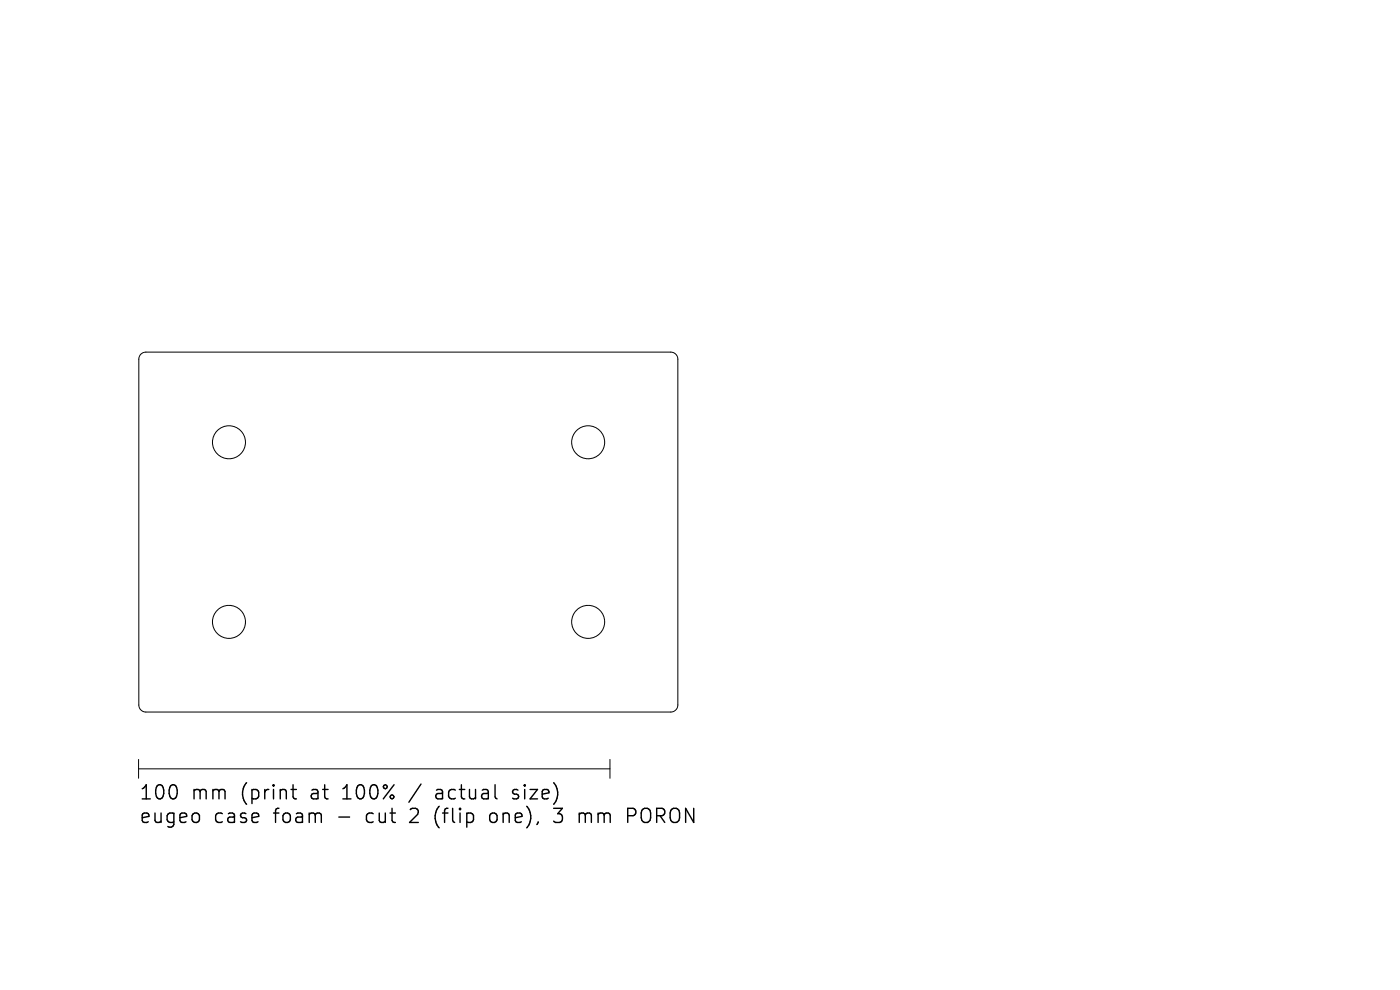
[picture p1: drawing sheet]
<svg xmlns="http://www.w3.org/2000/svg" width="297mm" height="210mm" viewBox="0 0 297 210" stroke-linecap="round" stroke-linejoin="round" font-family="sans-serif">
<defs><g id="words">
<g font-size="4.2">
<text x="29.4" y="170">100</text>
<text x="40.6" y="170">mm</text>
<text x="51.1" y="170">(print</text>
<text x="66.2" y="170">at</text>
<text x="73.2" y="170">100%</text>
<text x="87.8" y="170">/</text>
<text x="93.5" y="170">actual</text>
<text x="110.1" y="170">size)</text>
<text x="29.4" y="175">eugeo</text>
<text x="45.3" y="175">case</text>
<text x="58.1" y="175">foam</text>
<text x="71.9" y="175">-</text>
<text x="78.2" y="175">cut</text>
<text x="87.8" y="175">2</text>
<text x="93.2" y="175">(flip</text>
<text x="105.2" y="175">one),</text>
<text x="119.2" y="175">3</text>
<text x="124.7" y="175">mm</text>
<text x="135.3" y="175">PORON</text>
</g>
</g></defs>
<g fill="none" stroke="#000" stroke-width=".21">
<path d="M29.9 75.1l.4-.3 .6-.1h111.4a1.5 1.5 0 0 1 1.5 1.5v73.3a1.5 1.5 0 0 1-1.5 1.5h-111.4a1.5 1.5 0 0 1-1.5-1.5l.1-73.3 .1-.6zM29.4 161.1v4M29.4 163.1h100M129.4 161.1v4"/>
<circle cx="48.6" cy="93.8" r="3.5"/>
<circle cx="124.8" cy="93.8" r="3.5"/>
<circle cx="48.6" cy="131.9" r="3.5"/>
<circle cx="124.8" cy="131.9" r="3.5"/>
</g>
<path d="M61.7 167.5h1.2M62.2 166.5v2.5l.1 .3 .6 .2M104 172.8l-.1 .2v.9l.1 .3M108.7 169.3l.3 .2M108.9 167.6l-.2 .3 .2 .4M117.5 174.2l.4 .3h.8M122.9 172.5v2M123.7 172.5h-.4l-.4 .3M133.2 173h1.1M134.3 171.5h-1.1v3" fill="none" stroke="#000" stroke-width=".3"/>
<use href="#words"/>
</svg>
